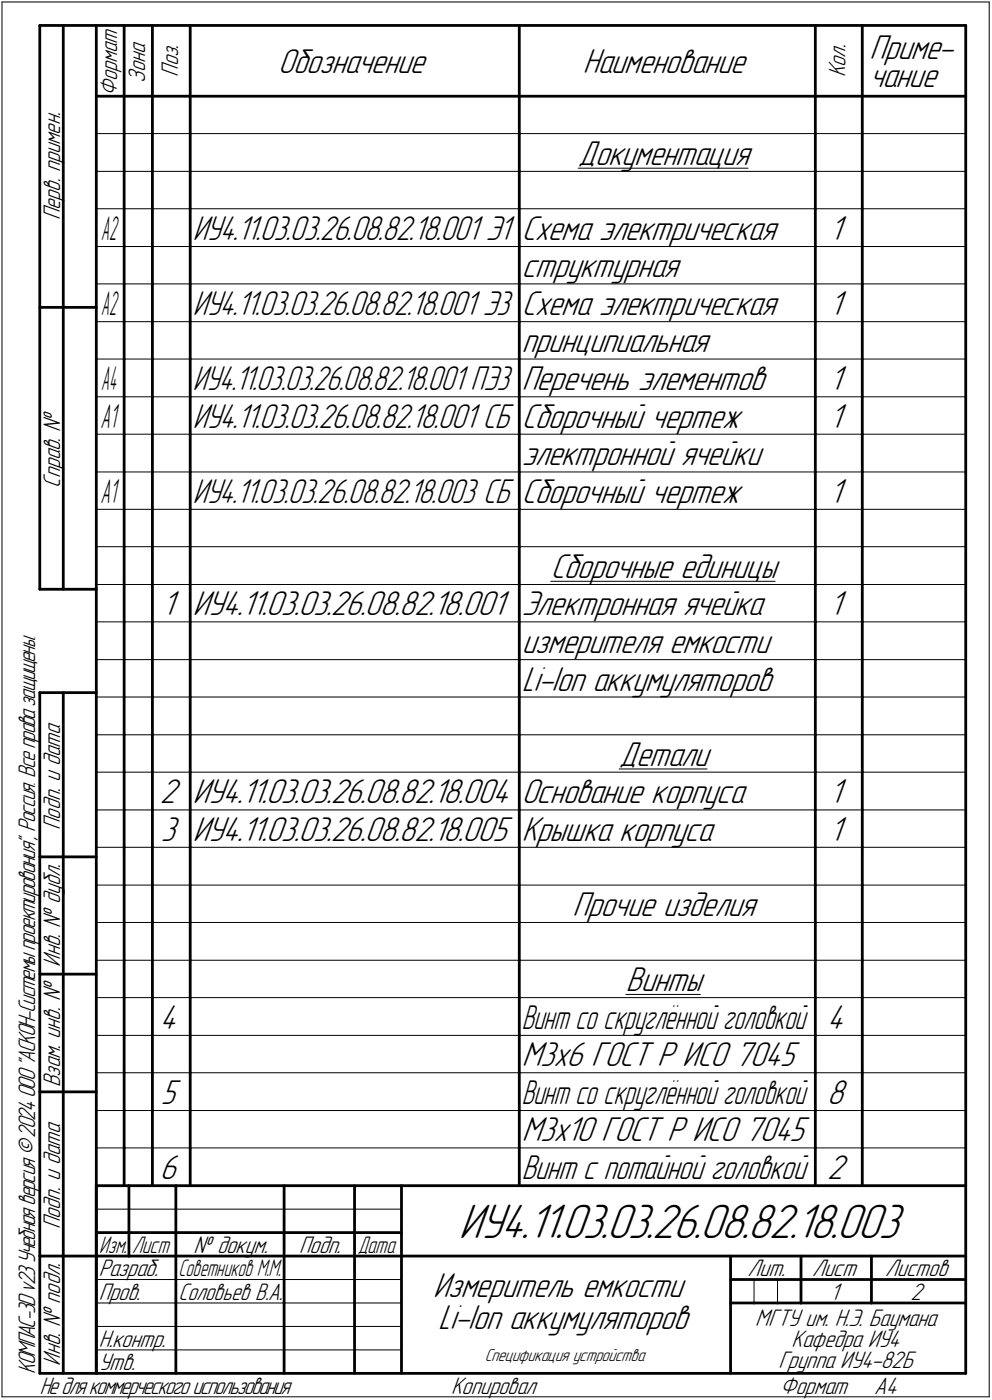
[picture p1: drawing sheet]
<svg xmlns="http://www.w3.org/2000/svg" width="211mm" height="298mm" viewBox="0 0 211 298" stroke-linecap="round" stroke-linejoin="round" font-family="sans-serif">
<defs><g id="words">
<text font-size="10.9" x="97.6" y="263.5">ИУ4.11.03.03.26.08.82.18.003</text>
<g font-size="7.8">
<text x="59.2" y="15.5">Обозначение</text>
<text x="124" y="15.5">Наименование</text>
<text x="185" y="12.6">Приме-</text>
<text x="185" y="18.5">чание</text>
<text x="123" y="35">Документация</text>
<text x="111" y="51">Схема электрическая</text>
<text x="176.5" y="51">1</text>
<text x="111" y="59">структурная</text>
<text x="111" y="67">Схема электрическая</text>
<text x="176.5" y="67">1</text>
<text x="111" y="75">принципиальная</text>
<text x="111" y="83">Перечень элементов</text>
<text x="176.5" y="83">1</text>
<text x="111" y="91">Сборочный чертеж</text>
<text x="176.5" y="91">1</text>
<text x="111" y="99">электронной ячейки</text>
<text x="111" y="107">Сборочный чертеж</text>
<text x="176.5" y="107">1</text>
<text x="117.2" y="123">Сборочные единицы</text>
<text x="34.5" y="131">1</text>
<text x="41" y="131">ИУ4.11.03.03.26.08.82.18.001</text>
<text x="111" y="131">Электронная ячейка</text>
<text x="176.5" y="131">1</text>
<text x="111" y="139">измерителя емкости</text>
<text x="111" y="147">Li-Ion аккумуляторов</text>
<text x="131.8" y="163">Детали</text>
<text x="34" y="171">2</text>
<text x="41" y="171">ИУ4.11.03.03.26.08.82.18.004</text>
<text x="111" y="171">Основание корпуса</text>
<text x="176.5" y="171">1</text>
<text x="34.2" y="179">3</text>
<text x="41" y="179">ИУ4.11.03.03.26.08.82.18.005</text>
<text x="111" y="179">Крышка корпуса</text>
<text x="176.5" y="179">1</text>
<text x="121.8" y="195">Прочие изделия</text>
<text x="133.2" y="211">Винты</text>
<text x="34" y="219">4</text>
<text x="176" y="219">4</text>
<text x="111" y="227">М3x6 ГОСТ Р ИСО 7045</text>
<text x="34.2" y="235">5</text>
<text x="176" y="235">8</text>
<text x="111" y="243">М3x10 ГОСТ Р ИСО 7045</text>
<text x="34" y="251">6</text>
<text x="176" y="251">2</text>
<text x="92.1" y="276.1">Измеритель емкости</text>
<text x="93.2" y="283">Li-Ion аккумуляторов</text>
</g>
<g font-size="7.7">
<text x="41" y="51">ИУ4.11.03.03.26.08.82.18.001 Э1</text>
<text x="41" y="67">ИУ4.11.03.03.26.08.82.18.001 Э3</text>
<text x="41" y="83">ИУ4.11.03.03.26.08.82.18.001 ПЭ3</text>
<text x="41" y="91">ИУ4.11.03.03.26.08.82.18.001 СБ</text>
<text x="41" y="107">ИУ4.11.03.03.26.08.82.18.003 СБ</text>
<text x="111" y="251">Винт с потайной головкой</text>
</g>
<g font-size="7.6">
<text x="111" y="219">Винт со скруглённой головкой</text>
<text x="111" y="235">Винт со скруглённой головкой</text>
</g>
<g font-size="7.5">
<text x="21.4" y="91">А1</text>
<text x="21.4" y="107">А1</text>
</g>
<g font-size="7.4">
<text x="21.5" y="51">A2</text>
<text x="21.5" y="67">А2</text>
<text x="21.5" y="83">А4</text>
</g>
<g font-size="5.4">
<text x="30.9" y="17.7" transform="rotate(-90 30.9 17.7)">Зона</text>
<text x="37.9" y="16.4" transform="rotate(-90 37.9 16.4)">Поз.</text>
<text x="179.9" y="16.4" transform="rotate(-90 179.9 16.4)">Кол.</text>
<text x="24.9" y="20.5" transform="rotate(-90 24.9 20.5)">Формат</text>
<text x="12.8" y="46.9" transform="rotate(-90 12.8 46.9)">Перв. примен.</text>
<text x="12.8" y="103.8" transform="rotate(-90 12.8 103.8)">Справ. !</text>
<text x="12.8" y="176.7" transform="rotate(-90 12.8 176.7)">Подп. и дата</text>
<text x="12.8" y="205.8" transform="rotate(-90 12.8 205.8)">Инв. ! дубл.</text>
<text x="12.8" y="231.6" transform="rotate(-90 12.8 231.6)">Взам. инв. !</text>
<text x="12.8" y="261.7" transform="rotate(-90 12.8 261.7)">Подп. и дата</text>
<text x="41.2" y="266.8">! докум.</text>
<text x="63.6" y="266.8">Подп.</text>
<text x="21" y="271.8">Разраб.</text>
<text x="159.1" y="271.8">Лит.</text>
<text x="172.8" y="271.8">Лист</text>
<text x="188.3" y="271.8">Листов</text>
<text x="21" y="276.8">Пров.</text>
<text x="38" y="276.8">Соловьев В.А.</text>
<text x="176.6" y="276.8">1</text>
<text x="193.8" y="276.8">2</text>
<text x="21" y="286.8">Н.контр.</text>
<text x="160.7" y="282.3">МГТУ им. Н.Э. Баумана</text>
<text x="168.4" y="286.8">Кафедра ИУ4</text>
<text x="7.5" y="292.5" transform="rotate(-90 7.5 292.5)">КОМПАС-3Dv23Учебнаяверсия©2024ООО&quot;АСКОН-Системыпроектирования&quot;, Россия. Всеправазащищены.</text>
<text x="12.8" y="290.8" transform="rotate(-90 12.8 290.8)">Инв. ! подл.</text>
<text x="21" y="291.8">Утв.</text>
<text x="165.6" y="291.3">Группа ИУ4-82Б</text>
<text x="8.5" y="296.7">Недлякоммерческогоиспользования</text>
<text x="96" y="296.8">Копировал</text>
<text x="166" y="296.8">Формат</text>
<text x="186" y="296.8">A4</text>
</g>
<g font-size="5.3">
<text x="21.1" y="266.8">Изм.</text>
<text x="28.1" y="266.8">Лист</text>
<text x="76.1" y="266.8">Дата</text>
<text x="38" y="271.8">Советников М.М.</text>
</g>
<text font-size="4" x="103.1" y="289.7">Спецификация устройства</text>
</g></defs>
<g fill="none" stroke="#000" stroke-width=".21">
<path d="M.4 .4h210.1zM.4 .4v297zM210.5 .4v297zM20.5 28.4h5.9zM20.5 36.5h5.9zM26.4 28.4h6zM26.4 36.5h6zM32.4 28.4h8.1zM32.4 36.5h8.1zM40.5 28.4h70zM40.5 36.5h70zM110.5 28.4h63z"/>
<path d="M110.5 36.5h63zM123 35.8h36.2zM173.5 28.4h10zM173.5 36.5h10zM183.5 28.4h22zM183.5 36.5h22zM20.5 44.4h5.9zM20.5 52.5h5.9zM26.4 44.4h6zM26.4 52.5h6zM32.4 44.4h8.1zM32.4 52.5h8.1z"/>
<path d="M40.5 44.4h70zM40.5 52.5h70zM110.5 44.4h63zM110.5 52.5h63zM173.5 44.4h10zM173.5 52.5h10zM183.5 44.4h22zM183.5 52.5h22zM20.5 60.5h5.9zM20.5 68.5h5.9zM20.5 76.5h5.9zM26.4 60.5h6z"/>
<path d="M26.4 68.5h6zM26.4 76.5h6zM32.4 60.5h8.1zM32.4 68.5h8.1zM32.4 76.5h8.1zM40.5 60.5h70zM40.5 68.5h70zM40.5 76.5h70zM110.5 60.5h63zM110.5 68.5h63zM110.5 76.5h63zM173.5 60.5h10z"/>
<path d="M173.5 68.5h10zM173.5 76.5h10zM183.5 60.5h22zM183.5 68.5h22zM183.5 76.5h22zM20.5 84.5h5.9zM20.5 92.5h5.9zM26.4 84.5h6zM26.4 92.5h6zM32.4 84.5h8.1zM32.4 92.5h8.1zM40.5 84.5h70z"/>
<path d="M40.5 92.5h70zM110.5 84.5h63zM110.5 92.5h63zM173.5 84.5h10zM173.5 92.5h10zM183.5 84.5h22zM183.5 92.5h22zM20.5 100.5h5.9zM20.5 108.5h5.9zM20.5 116.4h5.9zM26.4 100.5h6zM26.4 108.5h6z"/>
<path d="M26.4 116.4h6zM32.4 100.5h8.1zM32.4 108.5h8.1zM32.4 116.4h8.1zM40.5 100.5h70zM40.5 108.5h70zM40.5 116.4h70zM110.5 100.5h63zM110.5 108.5h63zM110.5 116.4h63zM173.5 100.5h10zM173.5 108.5h10z"/>
<path d="M173.5 116.4h10zM183.5 100.5h22zM183.5 108.5h22zM183.5 116.4h22zM20.5 124.5h5.9zM20.5 132.4h5.9zM26.4 124.5h6zM26.4 132.4h6zM32.4 124.5h8.1zM32.4 132.4h8.1zM40.5 124.5h70zM40.5 132.4h70z"/>
<path d="M110.5 124.5h63zM110.5 132.4h63zM117.2 123.8h47.7zM173.5 124.5h10zM173.5 132.4h10zM183.5 124.5h22zM183.5 132.4h22zM20.5 140.5h5.9zM20.5 148.4h5.9zM20.5 156.5h5.9zM26.4 140.5h6zM26.4 148.4h6z"/>
<path d="M26.4 156.5h6zM32.4 140.5h8.1zM32.4 148.4h8.1zM32.4 156.5h8.1zM40.5 140.5h70zM40.5 148.4h70zM40.5 156.5h70zM110.5 140.5h63zM110.5 148.4h63zM110.5 156.5h63zM173.5 140.5h10zM173.5 148.4h10z"/>
<path d="M173.5 156.5h10zM183.5 140.5h22zM183.5 148.4h22zM183.5 156.5h22zM20.5 164.4h5.9zM20.5 172.5h5.9zM26.4 164.4h6zM26.4 172.5h6zM32.4 164.4h8.1zM32.4 172.5h8.1zM40.5 164.4h70zM40.5 172.5h70z"/>
<path d="M110.5 164.4h63zM110.5 172.5h63zM131.7 163.7h18.8zM173.5 164.4h10zM173.5 172.5h10zM183.5 164.4h22zM183.5 172.5h22zM20.5 180.4h5.9zM20.5 188.5h5.9zM20.5 196.4h5.9zM26.4 180.4h6zM26.4 188.5h6z"/>
<path d="M26.4 196.4h6zM32.4 180.4h8.1zM32.4 188.5h8.1zM32.4 196.4h8.1zM40.5 180.4h70zM40.5 188.5h70zM40.5 196.4h70zM110.5 180.4h63zM110.5 188.5h63zM110.5 196.4h63zM173.5 180.4h10zM173.5 188.5h10z"/>
<path d="M173.5 196.4h10zM183.5 180.4h22zM183.5 188.5h22zM183.5 196.4h22zM20.5 204.5h5.9zM20.5 212.4h5.9zM26.4 204.5h6zM26.4 212.4h6zM32.4 204.5h8.1zM32.4 212.4h8.1zM40.5 204.5h70zM40.5 212.4h70z"/>
<path d="M110.5 204.5h63zM110.5 212.4h63zM133.2 211.8h15.8zM173.5 204.5h10zM173.5 212.4h10zM183.5 204.5h22zM183.5 212.4h22zM20.5 220.5h5.9zM20.5 228.4h5.9zM20.5 236.5h5.9zM26.4 220.5h6zM26.4 228.4h6z"/>
<path d="M26.4 236.5h6zM32.4 220.5h8.1zM32.4 228.4h8.1zM32.4 236.5h8.1zM40.5 220.5h70zM40.5 228.4h70zM40.5 236.5h70zM110.5 220.5h63zM110.5 228.4h63zM110.5 236.5h63zM173.5 220.5h10zM173.5 228.4h10z"/>
<path d="M173.5 236.5h10zM183.5 220.5h22zM183.5 228.4h22zM183.5 236.5h22zM20.5 257.5h64.9zM20.5 244.4h5.9zM26.4 244.4h6zM32.4 244.4h8.1zM40.5 244.4h70zM110.5 244.4h63zM173.5 244.4h10zM183.5 244.4h22z"/>
<path d="M20.5 272.5h16.9zM20.5 277.5h16.9zM37.4 272.5h23.1zM37.4 277.5h23.1zM60.5 272.5h14.9zM60.5 277.5h14.9zM75.4 272.5h10zM75.4 277.5h10zM160.4 272.5v5zM165.4 272.5v5zM.4 297.4h210.1zM20.5 282.4h64.9z"/>
<path d="M20.5 287.4h64.9z"/>
</g>
<g fill="none" stroke="#000" stroke-width=".59">
<path d="M8.5 5.4v120.1zM8.5 5.4h12zM13.5 5.4v120.1zM20.5 5.4h185zM20.5 5.4v287zM26.4 5.4v15.1zM32.4 5.4v15.1zM40.5 5.4v15.1zM110.5 5.4v15.1zM173.5 5.4v15.1zM183.5 5.4v15.1zM205.5 5.4v287z"/>
<path d="M20.5 20.5h185zM26.4 20.5v7.9zM26.4 28.4v8.1zM26.4 36.5v7.9zM32.4 20.5v7.9zM32.4 28.4v8.1zM32.4 36.5v7.9zM40.5 20.5v7.9zM40.5 28.4v8.1zM40.5 36.5v7.9zM110.5 20.5v7.9zM110.5 28.4v8.1z"/>
<path d="M110.5 36.5v7.9zM173.5 20.5v7.9zM173.5 28.4v8.1zM173.5 36.5v7.9zM183.5 20.5v7.9zM183.5 28.4v8.1zM183.5 36.5v7.9zM26.4 44.4v8.1zM26.4 52.5v8zM32.4 44.4v8.1zM32.4 52.5v8zM40.5 44.4v8.1z"/>
<path d="M40.5 52.5v8zM110.5 44.4v8.1zM110.5 52.5v8zM173.5 44.4v8.1zM173.5 52.5v8zM183.5 44.4v8.1zM183.5 52.5v8zM8.5 65.4h12zM26.4 60.5v8zM26.4 68.5v8zM26.4 76.5v8zM32.4 60.5v8z"/>
<path d="M32.4 68.5v8zM32.4 76.5v8zM40.5 60.5v8zM40.5 68.5v8zM40.5 76.5v8zM110.5 60.5v8zM110.5 68.5v8zM110.5 76.5v8zM173.5 60.5v8zM173.5 68.5v8zM173.5 76.5v8zM183.5 60.5v8z"/>
<path d="M183.5 68.5v8zM183.5 76.5v8zM26.4 84.5v8zM26.4 92.5v8zM32.4 84.5v8zM32.4 92.5v8zM40.5 84.5v8zM40.5 92.5v8zM110.5 84.5v8zM110.5 92.5v8zM173.5 84.5v8zM173.5 92.5v8z"/>
<path d="M183.5 84.5v8zM183.5 92.5v8zM26.4 100.5v8zM26.4 108.5v7.9zM26.4 116.4v8.1zM32.4 100.5v8zM32.4 108.5v7.9zM32.4 116.4v8.1zM40.5 100.5v8zM40.5 108.5v7.9zM40.5 116.4v8.1zM110.5 100.5v8z"/>
<path d="M110.5 108.5v7.9zM110.5 116.4v8.1zM173.5 100.5v8zM173.5 108.5v7.9zM173.5 116.4v8.1zM183.5 100.5v8zM183.5 108.5v7.9zM183.5 116.4v8.1zM8.5 125.5h12zM26.4 124.5v7.9zM26.4 132.4v8.1zM32.4 124.5v7.9z"/>
<path d="M32.4 132.4v8.1zM40.5 124.5v7.9zM40.5 132.4v8.1zM110.5 124.5v7.9zM110.5 132.4v8.1zM173.5 124.5v7.9zM173.5 132.4v8.1zM183.5 124.5v7.9zM183.5 132.4v8.1zM8.5 147.5v144.9zM8.5 147.5h12zM13.5 147.5v144.9z"/>
<path d="M26.4 140.5v7.9zM26.4 148.4v8.1zM26.4 156.5v7.9zM32.4 140.5v7.9zM32.4 148.4v8.1zM32.4 156.5v7.9zM40.5 140.5v7.9zM40.5 148.4v8.1zM40.5 156.5v7.9zM110.5 140.5v7.9zM110.5 148.4v8.1zM110.5 156.5v7.9z"/>
<path d="M173.5 140.5v7.9zM173.5 148.4v8.1zM173.5 156.5v7.9zM183.5 140.5v7.9zM183.5 148.4v8.1zM183.5 156.5v7.9zM26.4 164.4v8.1zM26.4 172.5v7.9zM32.4 164.4v8.1zM32.4 172.5v7.9zM40.5 164.4v8.1zM40.5 172.5v7.9z"/>
<path d="M110.5 164.4v8.1zM110.5 172.5v7.9zM173.5 164.4v8.1zM173.5 172.5v7.9zM183.5 164.4v8.1zM183.5 172.5v7.9zM8.5 182.5h12zM26.4 180.4v8.1zM26.4 188.5v7.9zM26.4 196.4v8.1zM32.4 180.4v8.1zM32.4 188.5v7.9z"/>
<path d="M32.4 196.4v8.1zM40.5 180.4v8.1zM40.5 188.5v7.9zM40.5 196.4v8.1zM110.5 180.4v8.1zM110.5 188.5v7.9zM110.5 196.4v8.1zM173.5 180.4v8.1zM173.5 188.5v7.9zM173.5 196.4v8.1zM183.5 180.4v8.1zM183.5 188.5v7.9z"/>
<path d="M183.5 196.4v8.1zM8.5 207.4h12zM26.4 204.5v7.9zM26.4 212.4v8.1zM32.4 204.5v7.9zM32.4 212.4v8.1zM40.5 204.5v7.9zM40.5 212.4v8.1zM110.5 204.5v7.9zM110.5 212.4v8.1zM173.5 204.5v7.9zM173.5 212.4v8.1z"/>
<path d="M183.5 204.5v7.9zM183.5 212.4v8.1zM8.5 232.5h12zM26.4 220.5v7.9zM26.4 228.4v8.1zM26.4 236.5v7.9zM32.4 220.5v7.9zM32.4 228.4v8.1zM32.4 236.5v7.9zM40.5 220.5v7.9zM40.5 228.4v8.1zM40.5 236.5v7.9z"/>
<path d="M110.5 220.5v7.9zM110.5 228.4v8.1zM110.5 236.5v7.9zM173.5 220.5v7.9zM173.5 228.4v8.1zM173.5 236.5v7.9zM183.5 220.5v7.9zM183.5 228.4v8.1zM183.5 236.5v7.9zM20.5 252.5h185zM20.5 252.5v39.9zM26.4 244.4v8.1z"/>
<path d="M27.4 252.5v15zM32.4 244.4v8.1zM37.4 252.5v25zM40.5 244.4v8.1zM60.5 252.5v25zM75.4 252.5v25zM85.4 252.5v39.9zM110.5 244.4v8.1zM173.5 244.4v8.1zM183.5 244.4v8.1zM8.5 267.5h12zM20.5 262.5h6.9z"/>
<path d="M20.5 267.5h6.9zM27.4 262.5h10zM27.4 267.5h10zM37.4 277.5v14.9zM37.4 262.5h23.1zM37.4 267.5h23.1zM60.5 277.5v14.9zM60.5 262.5h14.9zM60.5 267.5h14.9zM75.4 277.5v14.9zM75.4 262.5h10zM75.4 267.5h10z"/>
<path d="M85.4 267.5h120.1zM155.4 267.5v24.9zM155.4 272.5h15zM155.4 277.5h5zM160.4 277.5h5zM165.4 277.5h5zM170.4 267.5v10zM170.4 272.5h35.1zM170.4 277.5h15zM185.4 267.5v10zM185.4 277.5h20.1zM8.5 292.4h12z"/>
<path d="M20.5 292.4h185z"/>
</g>
<use href="#words"/>
</svg>
